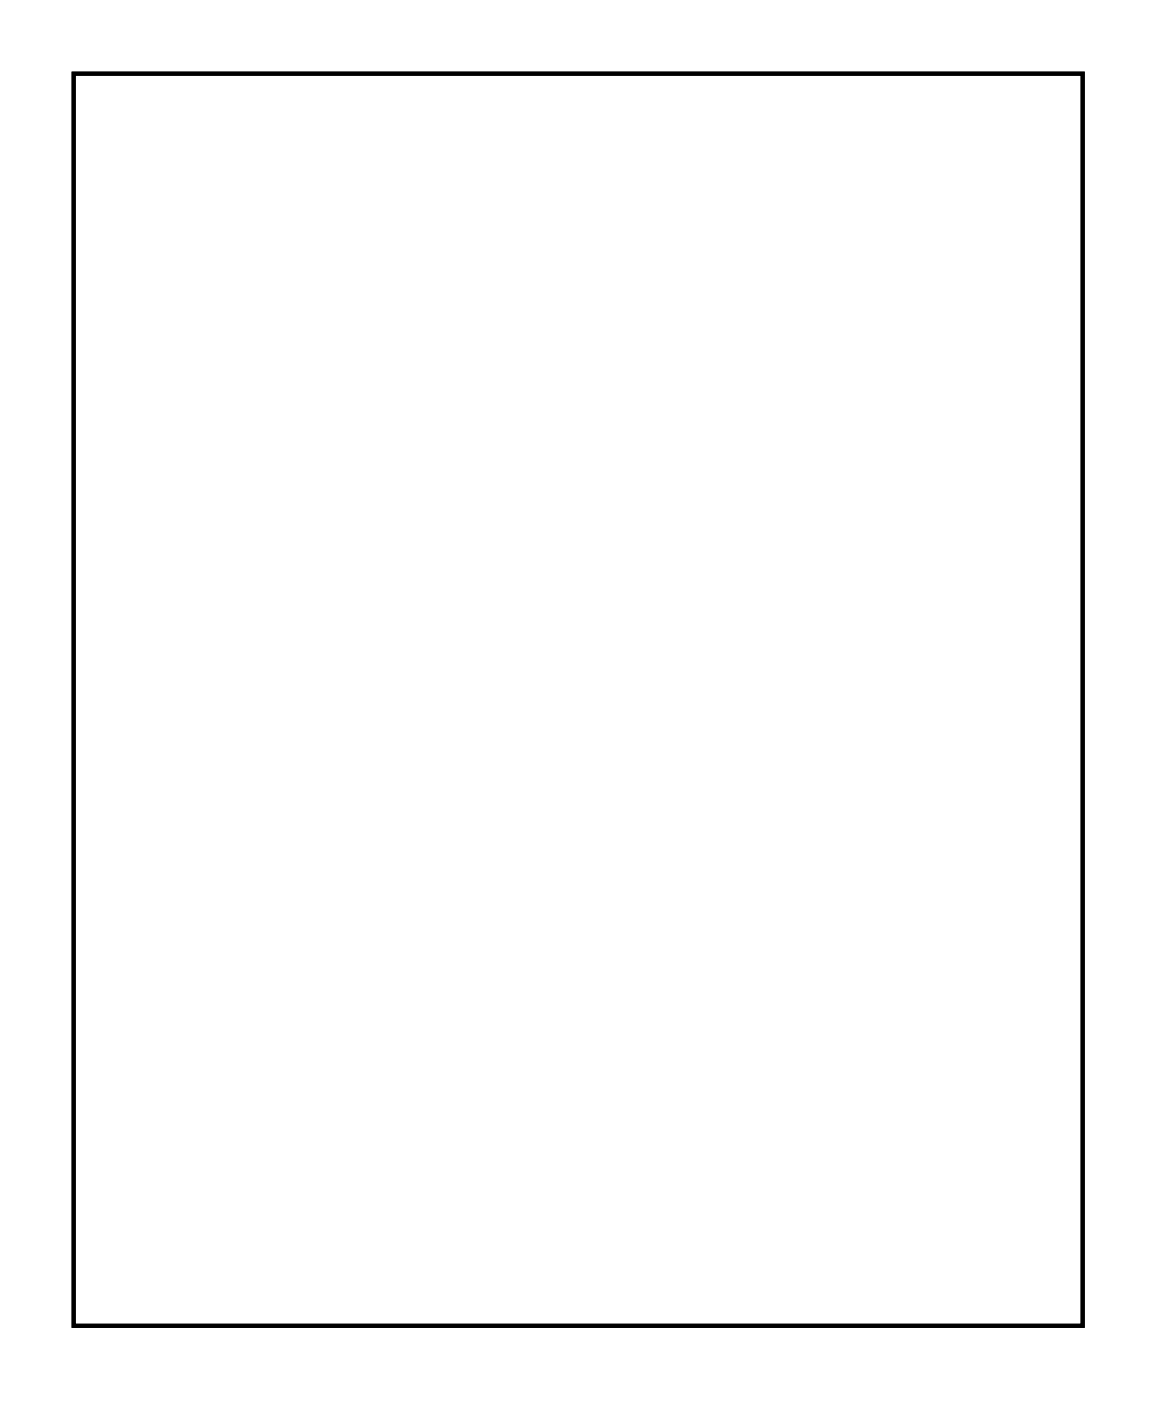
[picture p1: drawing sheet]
<svg xmlns="http://www.w3.org/2000/svg" width="57mm" height="69mm" viewBox="0 0 57 69" stroke-linecap="round" stroke-linejoin="round" font-family="sans-serif">
<path d="M3.6 3.6h49.8v61.8h-49.8z" fill="none" stroke="#000" stroke-width=".2"/>
<path d="M3.6 3.6h49.8v61.8h-49.8zM3.6 3.6v61.8h49.8v-61.8z" fill="#000"/>
<circle cx="51.5" cy="40.1" r=".74" fill="#fff"/>
<circle cx="51.5" cy="40.1" r=".74" fill="none" stroke="#fff" stroke-width=".76" stroke-linecap="butt"/>
<circle cx="49" cy="40.1" r=".74" fill="#fff"/>
<circle cx="49" cy="40.1" r=".74" fill="none" stroke="#fff" stroke-width=".76" stroke-linecap="butt"/>
<circle cx="46.5" cy="40.1" r=".74" fill="#fff"/>
<circle cx="46.5" cy="40.1" r=".74" fill="none" stroke="#fff" stroke-width=".76" stroke-linecap="butt"/>
<circle cx="43.9" cy="40.1" r=".74" fill="#fff"/>
<circle cx="43.9" cy="40.1" r=".74" fill="none" stroke="#fff" stroke-width=".76" stroke-linecap="butt"/>
<circle cx="41.4" cy="40.1" r=".74" fill="#fff"/>
<circle cx="41.4" cy="40.1" r=".74" fill="none" stroke="#fff" stroke-width=".76" stroke-linecap="butt"/>
<circle cx="38.8" cy="40.1" r=".74" fill="#fff"/>
<circle cx="38.8" cy="40.1" r=".74" fill="none" stroke="#fff" stroke-width=".76" stroke-linecap="butt"/>
<circle cx="36.3" cy="40.1" r=".74" fill="#fff"/>
<circle cx="36.3" cy="40.1" r=".74" fill="none" stroke="#fff" stroke-width=".76" stroke-linecap="butt"/>
<circle cx="33.8" cy="40.1" r=".74" fill="#fff"/>
<circle cx="33.8" cy="40.1" r=".74" fill="none" stroke="#fff" stroke-width=".76" stroke-linecap="butt"/>
<circle cx="31.2" cy="40.1" r=".74" fill="#fff"/>
<circle cx="31.2" cy="40.1" r=".74" fill="none" stroke="#fff" stroke-width=".76" stroke-linecap="butt"/>
<circle cx="28.7" cy="40.1" r=".74" fill="#fff"/>
<circle cx="28.7" cy="40.1" r=".74" fill="none" stroke="#fff" stroke-width=".76" stroke-linecap="butt"/>
<circle cx="26.1" cy="40.1" r=".74" fill="#fff"/>
<circle cx="26.1" cy="40.1" r=".74" fill="none" stroke="#fff" stroke-width=".76" stroke-linecap="butt"/>
<circle cx="23.6" cy="40.1" r=".74" fill="#fff"/>
<circle cx="23.6" cy="40.1" r=".74" fill="none" stroke="#fff" stroke-width=".76" stroke-linecap="butt"/>
<circle cx="21.1" cy="40.1" r=".74" fill="#fff"/>
<circle cx="21.1" cy="40.1" r=".74" fill="none" stroke="#fff" stroke-width=".76" stroke-linecap="butt"/>
<circle cx="18.5" cy="40.1" r=".74" fill="#fff"/>
<circle cx="18.5" cy="40.1" r=".74" fill="none" stroke="#fff" stroke-width=".76" stroke-linecap="butt"/>
<circle cx="51.5" cy="40.1" r=".74" fill="#fff"/>
<circle cx="51.5" cy="40.1" r=".74" fill="none" stroke="#fff" stroke-width=".76" stroke-linecap="butt"/>
<circle cx="49" cy="40.1" r=".74" fill="#fff"/>
<circle cx="49" cy="40.1" r=".74" fill="none" stroke="#fff" stroke-width=".76" stroke-linecap="butt"/>
<circle cx="46.5" cy="40.1" r=".74" fill="#fff"/>
<circle cx="46.5" cy="40.1" r=".74" fill="none" stroke="#fff" stroke-width=".76" stroke-linecap="butt"/>
<circle cx="43.9" cy="40.1" r=".74" fill="#fff"/>
<circle cx="43.9" cy="40.1" r=".74" fill="none" stroke="#fff" stroke-width=".76" stroke-linecap="butt"/>
<circle cx="41.4" cy="40.1" r=".74" fill="#fff"/>
<circle cx="41.4" cy="40.1" r=".74" fill="none" stroke="#fff" stroke-width=".76" stroke-linecap="butt"/>
<circle cx="38.8" cy="40.1" r=".74" fill="#fff"/>
<circle cx="38.8" cy="40.1" r=".74" fill="none" stroke="#fff" stroke-width=".76" stroke-linecap="butt"/>
<circle cx="36.3" cy="40.1" r=".74" fill="#fff"/>
<circle cx="36.3" cy="40.1" r=".74" fill="none" stroke="#fff" stroke-width=".76" stroke-linecap="butt"/>
<circle cx="33.8" cy="40.1" r=".74" fill="#fff"/>
<circle cx="33.8" cy="40.1" r=".74" fill="none" stroke="#fff" stroke-width=".76" stroke-linecap="butt"/>
<circle cx="31.2" cy="40.1" r=".74" fill="#fff"/>
<circle cx="31.2" cy="40.1" r=".74" fill="none" stroke="#fff" stroke-width=".76" stroke-linecap="butt"/>
<circle cx="28.7" cy="40.1" r=".74" fill="#fff"/>
<circle cx="28.7" cy="40.1" r=".74" fill="none" stroke="#fff" stroke-width=".76" stroke-linecap="butt"/>
<circle cx="26.1" cy="40.1" r=".74" fill="#fff"/>
<circle cx="26.1" cy="40.1" r=".74" fill="none" stroke="#fff" stroke-width=".76" stroke-linecap="butt"/>
<circle cx="23.6" cy="40.1" r=".74" fill="#fff"/>
<circle cx="23.6" cy="40.1" r=".74" fill="none" stroke="#fff" stroke-width=".76" stroke-linecap="butt"/>
<circle cx="21.1" cy="40.1" r=".74" fill="#fff"/>
<circle cx="21.1" cy="40.1" r=".74" fill="none" stroke="#fff" stroke-width=".76" stroke-linecap="butt"/>
<circle cx="18.5" cy="40.1" r=".74" fill="#fff"/>
<circle cx="18.5" cy="40.1" r=".74" fill="none" stroke="#fff" stroke-width=".76" stroke-linecap="butt"/>
<circle cx="51.5" cy="42.7" r=".74" fill="#fff"/>
<circle cx="51.5" cy="42.7" r=".74" fill="none" stroke="#fff" stroke-width=".76" stroke-linecap="butt"/>
<circle cx="49" cy="42.7" r=".74" fill="#fff"/>
<circle cx="49" cy="42.7" r=".74" fill="none" stroke="#fff" stroke-width=".76" stroke-linecap="butt"/>
<circle cx="46.5" cy="42.7" r=".74" fill="#fff"/>
<circle cx="46.5" cy="42.7" r=".74" fill="none" stroke="#fff" stroke-width=".76" stroke-linecap="butt"/>
<circle cx="43.9" cy="42.7" r=".74" fill="#fff"/>
<circle cx="43.9" cy="42.7" r=".74" fill="none" stroke="#fff" stroke-width=".76" stroke-linecap="butt"/>
<circle cx="41.4" cy="42.7" r=".74" fill="#fff"/>
<circle cx="41.4" cy="42.7" r=".74" fill="none" stroke="#fff" stroke-width=".76" stroke-linecap="butt"/>
<circle cx="38.8" cy="42.7" r=".74" fill="#fff"/>
<circle cx="38.8" cy="42.7" r=".74" fill="none" stroke="#fff" stroke-width=".76" stroke-linecap="butt"/>
<circle cx="36.3" cy="42.7" r=".74" fill="#fff"/>
<circle cx="36.3" cy="42.7" r=".74" fill="none" stroke="#fff" stroke-width=".76" stroke-linecap="butt"/>
<circle cx="33.8" cy="42.7" r=".74" fill="#fff"/>
<circle cx="33.8" cy="42.7" r=".74" fill="none" stroke="#fff" stroke-width=".76" stroke-linecap="butt"/>
<circle cx="31.2" cy="42.7" r=".74" fill="#fff"/>
<circle cx="31.2" cy="42.7" r=".74" fill="none" stroke="#fff" stroke-width=".76" stroke-linecap="butt"/>
<circle cx="28.7" cy="42.7" r=".74" fill="#fff"/>
<circle cx="28.7" cy="42.7" r=".74" fill="none" stroke="#fff" stroke-width=".76" stroke-linecap="butt"/>
<circle cx="26.1" cy="42.7" r=".74" fill="#fff"/>
<circle cx="26.1" cy="42.7" r=".74" fill="none" stroke="#fff" stroke-width=".76" stroke-linecap="butt"/>
<circle cx="23.6" cy="42.7" r=".74" fill="#fff"/>
<circle cx="23.6" cy="42.7" r=".74" fill="none" stroke="#fff" stroke-width=".76" stroke-linecap="butt"/>
<circle cx="21.1" cy="42.7" r=".74" fill="#fff"/>
<circle cx="21.1" cy="42.7" r=".74" fill="none" stroke="#fff" stroke-width=".76" stroke-linecap="butt"/>
<circle cx="18.5" cy="42.7" r=".74" fill="#fff"/>
<circle cx="18.5" cy="42.7" r=".74" fill="none" stroke="#fff" stroke-width=".76" stroke-linecap="butt"/>
<circle cx="51.5" cy="42.7" r=".74" fill="#fff"/>
<circle cx="51.5" cy="42.7" r=".74" fill="none" stroke="#fff" stroke-width=".76" stroke-linecap="butt"/>
<circle cx="49" cy="42.7" r=".74" fill="#fff"/>
<circle cx="49" cy="42.7" r=".74" fill="none" stroke="#fff" stroke-width=".76" stroke-linecap="butt"/>
<circle cx="46.5" cy="42.7" r=".74" fill="#fff"/>
<circle cx="46.5" cy="42.7" r=".74" fill="none" stroke="#fff" stroke-width=".76" stroke-linecap="butt"/>
<circle cx="43.9" cy="42.7" r=".74" fill="#fff"/>
<circle cx="43.9" cy="42.7" r=".74" fill="none" stroke="#fff" stroke-width=".76" stroke-linecap="butt"/>
<circle cx="41.4" cy="42.7" r=".74" fill="#fff"/>
<circle cx="41.4" cy="42.7" r=".74" fill="none" stroke="#fff" stroke-width=".76" stroke-linecap="butt"/>
<circle cx="38.8" cy="42.7" r=".74" fill="#fff"/>
<circle cx="38.8" cy="42.7" r=".74" fill="none" stroke="#fff" stroke-width=".76" stroke-linecap="butt"/>
<circle cx="36.3" cy="42.7" r=".74" fill="#fff"/>
<circle cx="36.3" cy="42.7" r=".74" fill="none" stroke="#fff" stroke-width=".76" stroke-linecap="butt"/>
<circle cx="33.8" cy="42.7" r=".74" fill="#fff"/>
<circle cx="33.8" cy="42.7" r=".74" fill="none" stroke="#fff" stroke-width=".76" stroke-linecap="butt"/>
<circle cx="31.2" cy="42.7" r=".74" fill="#fff"/>
<circle cx="31.2" cy="42.7" r=".74" fill="none" stroke="#fff" stroke-width=".76" stroke-linecap="butt"/>
<circle cx="28.7" cy="42.7" r=".74" fill="#fff"/>
<circle cx="28.7" cy="42.7" r=".74" fill="none" stroke="#fff" stroke-width=".76" stroke-linecap="butt"/>
<circle cx="26.1" cy="42.7" r=".74" fill="#fff"/>
<circle cx="26.1" cy="42.7" r=".74" fill="none" stroke="#fff" stroke-width=".76" stroke-linecap="butt"/>
<circle cx="23.6" cy="42.7" r=".74" fill="#fff"/>
<circle cx="23.6" cy="42.7" r=".74" fill="none" stroke="#fff" stroke-width=".76" stroke-linecap="butt"/>
<circle cx="21.1" cy="42.7" r=".74" fill="#fff"/>
<circle cx="21.1" cy="42.7" r=".74" fill="none" stroke="#fff" stroke-width=".76" stroke-linecap="butt"/>
<circle cx="18.5" cy="42.7" r=".74" fill="#fff"/>
<circle cx="18.5" cy="42.7" r=".74" fill="none" stroke="#fff" stroke-width=".76" stroke-linecap="butt"/>
<circle cx="51.5" cy="27.4" r=".74" fill="#fff"/>
<circle cx="51.5" cy="27.4" r=".74" fill="none" stroke="#fff" stroke-width=".76" stroke-linecap="butt"/>
<circle cx="49" cy="27.4" r=".74" fill="#fff"/>
<circle cx="49" cy="27.4" r=".74" fill="none" stroke="#fff" stroke-width=".76" stroke-linecap="butt"/>
<circle cx="46.5" cy="27.4" r=".74" fill="#fff"/>
<circle cx="46.5" cy="27.4" r=".74" fill="none" stroke="#fff" stroke-width=".76" stroke-linecap="butt"/>
<circle cx="43.9" cy="27.4" r=".74" fill="#fff"/>
<circle cx="43.9" cy="27.4" r=".74" fill="none" stroke="#fff" stroke-width=".76" stroke-linecap="butt"/>
<circle cx="41.4" cy="27.4" r=".74" fill="#fff"/>
<circle cx="41.4" cy="27.4" r=".74" fill="none" stroke="#fff" stroke-width=".76" stroke-linecap="butt"/>
<circle cx="38.8" cy="27.4" r=".74" fill="#fff"/>
<circle cx="38.8" cy="27.4" r=".74" fill="none" stroke="#fff" stroke-width=".76" stroke-linecap="butt"/>
<circle cx="36.3" cy="27.4" r=".74" fill="#fff"/>
<circle cx="36.3" cy="27.4" r=".74" fill="none" stroke="#fff" stroke-width=".76" stroke-linecap="butt"/>
<circle cx="33.8" cy="27.4" r=".74" fill="#fff"/>
<circle cx="33.8" cy="27.4" r=".74" fill="none" stroke="#fff" stroke-width=".76" stroke-linecap="butt"/>
<circle cx="31.2" cy="27.4" r=".74" fill="#fff"/>
<circle cx="31.2" cy="27.4" r=".74" fill="none" stroke="#fff" stroke-width=".76" stroke-linecap="butt"/>
<circle cx="28.7" cy="27.4" r=".74" fill="#fff"/>
<circle cx="28.7" cy="27.4" r=".74" fill="none" stroke="#fff" stroke-width=".76" stroke-linecap="butt"/>
<circle cx="26.1" cy="27.4" r=".74" fill="#fff"/>
<circle cx="26.1" cy="27.4" r=".74" fill="none" stroke="#fff" stroke-width=".76" stroke-linecap="butt"/>
<circle cx="23.6" cy="27.4" r=".74" fill="#fff"/>
<circle cx="23.6" cy="27.4" r=".74" fill="none" stroke="#fff" stroke-width=".76" stroke-linecap="butt"/>
<circle cx="21.1" cy="27.4" r=".74" fill="#fff"/>
<circle cx="21.1" cy="27.4" r=".74" fill="none" stroke="#fff" stroke-width=".76" stroke-linecap="butt"/>
<circle cx="18.5" cy="27.4" r=".74" fill="#fff"/>
<circle cx="18.5" cy="27.4" r=".74" fill="none" stroke="#fff" stroke-width=".76" stroke-linecap="butt"/>
<circle cx="51.5" cy="27.4" r=".74" fill="#fff"/>
<circle cx="51.5" cy="27.4" r=".74" fill="none" stroke="#fff" stroke-width=".76" stroke-linecap="butt"/>
<circle cx="49" cy="27.4" r=".74" fill="#fff"/>
<circle cx="49" cy="27.4" r=".74" fill="none" stroke="#fff" stroke-width=".76" stroke-linecap="butt"/>
<circle cx="46.5" cy="27.4" r=".74" fill="#fff"/>
<circle cx="46.5" cy="27.4" r=".74" fill="none" stroke="#fff" stroke-width=".76" stroke-linecap="butt"/>
<circle cx="43.9" cy="27.4" r=".74" fill="#fff"/>
<circle cx="43.9" cy="27.4" r=".74" fill="none" stroke="#fff" stroke-width=".76" stroke-linecap="butt"/>
<circle cx="41.4" cy="27.4" r=".74" fill="#fff"/>
<circle cx="41.4" cy="27.4" r=".74" fill="none" stroke="#fff" stroke-width=".76" stroke-linecap="butt"/>
<circle cx="38.8" cy="27.4" r=".74" fill="#fff"/>
<circle cx="38.8" cy="27.4" r=".74" fill="none" stroke="#fff" stroke-width=".76" stroke-linecap="butt"/>
<circle cx="36.3" cy="27.4" r=".74" fill="#fff"/>
<circle cx="36.3" cy="27.4" r=".74" fill="none" stroke="#fff" stroke-width=".76" stroke-linecap="butt"/>
<circle cx="33.8" cy="27.4" r=".74" fill="#fff"/>
<circle cx="33.8" cy="27.4" r=".74" fill="none" stroke="#fff" stroke-width=".76" stroke-linecap="butt"/>
<circle cx="31.2" cy="27.4" r=".74" fill="#fff"/>
<circle cx="31.2" cy="27.4" r=".74" fill="none" stroke="#fff" stroke-width=".76" stroke-linecap="butt"/>
<circle cx="28.7" cy="27.4" r=".74" fill="#fff"/>
<circle cx="28.7" cy="27.4" r=".74" fill="none" stroke="#fff" stroke-width=".76" stroke-linecap="butt"/>
<circle cx="26.1" cy="27.4" r=".74" fill="#fff"/>
<circle cx="26.1" cy="27.4" r=".74" fill="none" stroke="#fff" stroke-width=".76" stroke-linecap="butt"/>
<circle cx="23.6" cy="27.4" r=".74" fill="#fff"/>
<circle cx="23.6" cy="27.4" r=".74" fill="none" stroke="#fff" stroke-width=".76" stroke-linecap="butt"/>
<circle cx="21.1" cy="27.4" r=".74" fill="#fff"/>
<circle cx="21.1" cy="27.4" r=".74" fill="none" stroke="#fff" stroke-width=".76" stroke-linecap="butt"/>
<circle cx="18.5" cy="27.4" r=".74" fill="#fff"/>
<circle cx="18.5" cy="27.4" r=".74" fill="none" stroke="#fff" stroke-width=".76" stroke-linecap="butt"/>
<circle cx="51.5" cy="24.9" r=".74" fill="#fff"/>
<circle cx="51.5" cy="24.9" r=".74" fill="none" stroke="#fff" stroke-width=".76" stroke-linecap="butt"/>
<circle cx="49" cy="24.9" r=".74" fill="#fff"/>
<circle cx="49" cy="24.9" r=".74" fill="none" stroke="#fff" stroke-width=".76" stroke-linecap="butt"/>
<circle cx="46.5" cy="24.9" r=".74" fill="#fff"/>
<circle cx="46.5" cy="24.9" r=".74" fill="none" stroke="#fff" stroke-width=".76" stroke-linecap="butt"/>
<circle cx="43.9" cy="24.9" r=".74" fill="#fff"/>
<circle cx="43.9" cy="24.9" r=".74" fill="none" stroke="#fff" stroke-width=".76" stroke-linecap="butt"/>
<circle cx="41.4" cy="24.9" r=".74" fill="#fff"/>
<circle cx="41.4" cy="24.9" r=".74" fill="none" stroke="#fff" stroke-width=".76" stroke-linecap="butt"/>
<circle cx="38.8" cy="24.9" r=".74" fill="#fff"/>
<circle cx="38.8" cy="24.9" r=".74" fill="none" stroke="#fff" stroke-width=".76" stroke-linecap="butt"/>
<circle cx="36.3" cy="24.9" r=".74" fill="#fff"/>
<circle cx="36.3" cy="24.9" r=".74" fill="none" stroke="#fff" stroke-width=".76" stroke-linecap="butt"/>
<circle cx="33.8" cy="24.9" r=".74" fill="#fff"/>
<circle cx="33.8" cy="24.9" r=".74" fill="none" stroke="#fff" stroke-width=".76" stroke-linecap="butt"/>
<circle cx="31.2" cy="24.9" r=".74" fill="#fff"/>
<circle cx="31.2" cy="24.9" r=".74" fill="none" stroke="#fff" stroke-width=".76" stroke-linecap="butt"/>
<circle cx="28.7" cy="24.9" r=".74" fill="#fff"/>
<circle cx="28.7" cy="24.9" r=".74" fill="none" stroke="#fff" stroke-width=".76" stroke-linecap="butt"/>
<circle cx="26.1" cy="24.9" r=".74" fill="#fff"/>
<circle cx="26.1" cy="24.9" r=".74" fill="none" stroke="#fff" stroke-width=".76" stroke-linecap="butt"/>
<circle cx="23.6" cy="24.9" r=".74" fill="#fff"/>
<circle cx="23.6" cy="24.9" r=".74" fill="none" stroke="#fff" stroke-width=".76" stroke-linecap="butt"/>
<circle cx="21.1" cy="24.9" r=".74" fill="#fff"/>
<circle cx="21.1" cy="24.9" r=".74" fill="none" stroke="#fff" stroke-width=".76" stroke-linecap="butt"/>
<circle cx="18.5" cy="24.9" r=".74" fill="#fff"/>
<circle cx="18.5" cy="24.9" r=".74" fill="none" stroke="#fff" stroke-width=".76" stroke-linecap="butt"/>
<circle cx="51.5" cy="24.9" r=".74" fill="#fff"/>
<circle cx="51.5" cy="24.9" r=".74" fill="none" stroke="#fff" stroke-width=".76" stroke-linecap="butt"/>
<circle cx="49" cy="24.9" r=".74" fill="#fff"/>
<circle cx="49" cy="24.9" r=".74" fill="none" stroke="#fff" stroke-width=".76" stroke-linecap="butt"/>
<circle cx="46.5" cy="24.9" r=".74" fill="#fff"/>
<circle cx="46.5" cy="24.9" r=".74" fill="none" stroke="#fff" stroke-width=".76" stroke-linecap="butt"/>
<circle cx="43.9" cy="24.9" r=".74" fill="#fff"/>
<circle cx="43.9" cy="24.9" r=".74" fill="none" stroke="#fff" stroke-width=".76" stroke-linecap="butt"/>
<circle cx="41.4" cy="24.9" r=".74" fill="#fff"/>
<circle cx="41.4" cy="24.9" r=".74" fill="none" stroke="#fff" stroke-width=".76" stroke-linecap="butt"/>
<circle cx="38.8" cy="24.9" r=".74" fill="#fff"/>
<circle cx="38.8" cy="24.9" r=".74" fill="none" stroke="#fff" stroke-width=".76" stroke-linecap="butt"/>
<circle cx="36.3" cy="24.9" r=".74" fill="#fff"/>
<circle cx="36.3" cy="24.9" r=".74" fill="none" stroke="#fff" stroke-width=".76" stroke-linecap="butt"/>
<circle cx="33.8" cy="24.9" r=".74" fill="#fff"/>
<circle cx="33.8" cy="24.9" r=".74" fill="none" stroke="#fff" stroke-width=".76" stroke-linecap="butt"/>
<circle cx="31.2" cy="24.9" r=".74" fill="#fff"/>
<circle cx="31.2" cy="24.9" r=".74" fill="none" stroke="#fff" stroke-width=".76" stroke-linecap="butt"/>
<circle cx="28.7" cy="24.9" r=".74" fill="#fff"/>
<circle cx="28.7" cy="24.9" r=".74" fill="none" stroke="#fff" stroke-width=".76" stroke-linecap="butt"/>
<circle cx="26.1" cy="24.9" r=".74" fill="#fff"/>
<circle cx="26.1" cy="24.9" r=".74" fill="none" stroke="#fff" stroke-width=".76" stroke-linecap="butt"/>
<circle cx="23.6" cy="24.9" r=".74" fill="#fff"/>
<circle cx="23.6" cy="24.9" r=".74" fill="none" stroke="#fff" stroke-width=".76" stroke-linecap="butt"/>
<circle cx="21.1" cy="24.9" r=".74" fill="#fff"/>
<circle cx="21.1" cy="24.9" r=".74" fill="none" stroke="#fff" stroke-width=".76" stroke-linecap="butt"/>
<circle cx="18.5" cy="24.9" r=".74" fill="#fff"/>
<circle cx="18.5" cy="24.9" r=".74" fill="none" stroke="#fff" stroke-width=".76" stroke-linecap="butt"/>
<circle cx="33.8" cy="47.7" r=".74" fill="#fff"/>
<circle cx="33.8" cy="47.7" r=".74" fill="none" stroke="#fff" stroke-width=".76" stroke-linecap="butt"/>
<circle cx="31.2" cy="47.7" r=".74" fill="#fff"/>
<circle cx="31.2" cy="47.7" r=".74" fill="none" stroke="#fff" stroke-width=".76" stroke-linecap="butt"/>
<circle cx="28.7" cy="47.7" r=".74" fill="#fff"/>
<circle cx="28.7" cy="47.7" r=".74" fill="none" stroke="#fff" stroke-width=".76" stroke-linecap="butt"/>
<circle cx="26.1" cy="47.7" r=".74" fill="#fff"/>
<circle cx="26.1" cy="47.7" r=".74" fill="none" stroke="#fff" stroke-width=".76" stroke-linecap="butt"/>
<circle cx="33.8" cy="47.7" r=".74" fill="#fff"/>
<circle cx="33.8" cy="47.7" r=".74" fill="none" stroke="#fff" stroke-width=".76" stroke-linecap="butt"/>
<circle cx="31.2" cy="47.7" r=".74" fill="#fff"/>
<circle cx="31.2" cy="47.7" r=".74" fill="none" stroke="#fff" stroke-width=".76" stroke-linecap="butt"/>
<circle cx="28.7" cy="47.7" r=".74" fill="#fff"/>
<circle cx="28.7" cy="47.7" r=".74" fill="none" stroke="#fff" stroke-width=".76" stroke-linecap="butt"/>
<circle cx="26.1" cy="47.7" r=".74" fill="#fff"/>
<circle cx="26.1" cy="47.7" r=".74" fill="none" stroke="#fff" stroke-width=".76" stroke-linecap="butt"/>
<circle cx="8.4" cy="7.1" r=".74" fill="#fff"/>
<circle cx="8.4" cy="7.1" r=".74" fill="none" stroke="#fff" stroke-width=".76" stroke-linecap="butt"/>
<circle cx="8.4" cy="9.6" r=".74" fill="#fff"/>
<circle cx="8.4" cy="9.6" r=".74" fill="none" stroke="#fff" stroke-width=".76" stroke-linecap="butt"/>
<circle cx="8.4" cy="12.2" r=".74" fill="#fff"/>
<circle cx="8.4" cy="12.2" r=".74" fill="none" stroke="#fff" stroke-width=".76" stroke-linecap="butt"/>
<circle cx="8.4" cy="14.7" r=".74" fill="#fff"/>
<circle cx="8.4" cy="14.7" r=".74" fill="none" stroke="#fff" stroke-width=".76" stroke-linecap="butt"/>
<circle cx="8.4" cy="17.3" r=".74" fill="#fff"/>
<circle cx="8.4" cy="17.3" r=".74" fill="none" stroke="#fff" stroke-width=".76" stroke-linecap="butt"/>
<circle cx="8.4" cy="19.8" r=".74" fill="#fff"/>
<circle cx="8.4" cy="19.8" r=".74" fill="none" stroke="#fff" stroke-width=".76" stroke-linecap="butt"/>
<circle cx="8.4" cy="7.1" r=".74" fill="#fff"/>
<circle cx="8.4" cy="7.1" r=".74" fill="none" stroke="#fff" stroke-width=".76" stroke-linecap="butt"/>
<circle cx="8.4" cy="9.6" r=".74" fill="#fff"/>
<circle cx="8.4" cy="9.6" r=".74" fill="none" stroke="#fff" stroke-width=".76" stroke-linecap="butt"/>
<circle cx="8.4" cy="12.2" r=".74" fill="#fff"/>
<circle cx="8.4" cy="12.2" r=".74" fill="none" stroke="#fff" stroke-width=".76" stroke-linecap="butt"/>
<circle cx="8.4" cy="14.7" r=".74" fill="#fff"/>
<circle cx="8.4" cy="14.7" r=".74" fill="none" stroke="#fff" stroke-width=".76" stroke-linecap="butt"/>
<circle cx="8.4" cy="17.3" r=".74" fill="#fff"/>
<circle cx="8.4" cy="17.3" r=".74" fill="none" stroke="#fff" stroke-width=".76" stroke-linecap="butt"/>
<circle cx="8.4" cy="19.8" r=".74" fill="#fff"/>
<circle cx="8.4" cy="19.8" r=".74" fill="none" stroke="#fff" stroke-width=".76" stroke-linecap="butt"/>
</svg>
